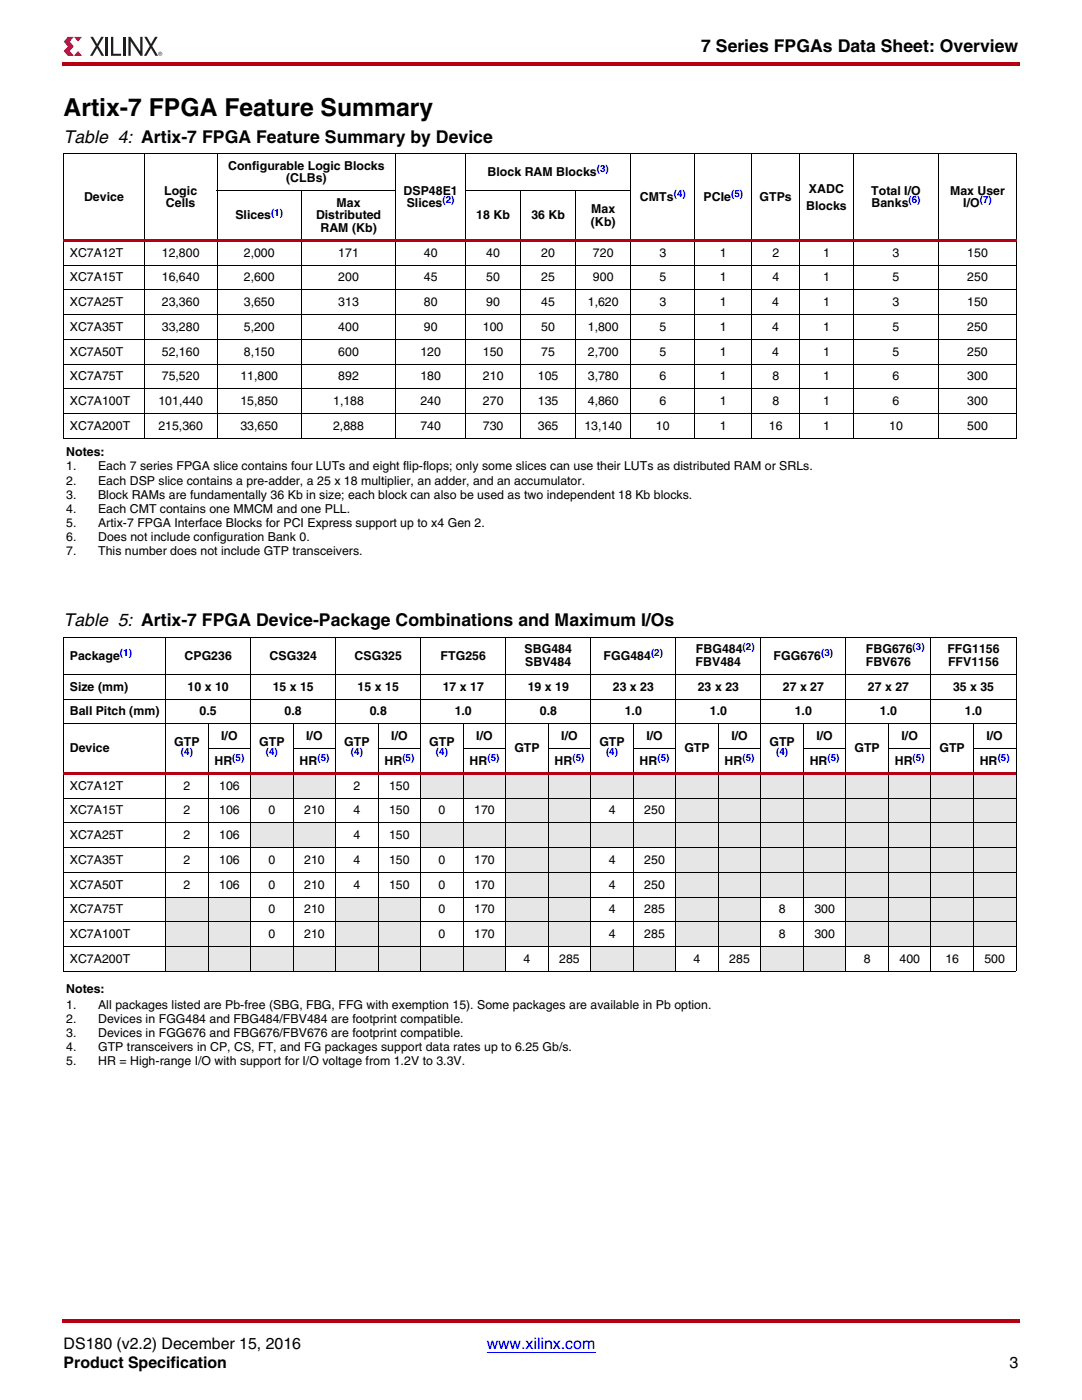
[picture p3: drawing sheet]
<svg xmlns="http://www.w3.org/2000/svg" width="216mm" height="279mm" viewBox="0 0 216 279" stroke-linecap="round" stroke-linejoin="round" font-family="sans-serif">
<defs><g id="words">
<text font-size="4.9" x="12.7" y="23.1">Artix-7 FPGA Feature Summary</text>
<g font-size="3.5">
<text x="139.9" y="10.5">7 Series FPGAs Data Sheet: Overview</text>
<text x="12.7" y="28.4">Table 4: Artix-7 FPGA Feature Summary by Device</text>
<text x="12.7" y="124.9">Table 5: Artix-7 FPGA Device-Package Combinations and Maximum I/Os</text>
</g>
<g font-size="3.2">
<text x="12.7" y="269.2">DS180 (v2.2) December 15, 2016</text>
<text x="12.7" y="273">Product Specification</text>
<text x="201.4" y="273">3</text>
</g>
<text font-size="3.2" fill="#00f" x="97.1" y="269.2">www.xilinx.com</text>
<g font-size="2.5">
<text x="45.5" y="33.9">Configurable Logic Blocks</text>
<text x="97.3" y="35.2">Block RAM Blocks</text>
<text x="16.8" y="40.1">Device</text>
<text x="32.8" y="38.9">Logic</text>
<text x="33.1" y="41.3">Cells</text>
<text x="57.1" y="36.4">(CLBs)</text>
<text x="67.2" y="41.3">Max</text>
<text x="80.5" y="38.9">DSP48E1</text>
<text x="81.2" y="41.3">Slices</text>
<text x="127.7" y="40.1">CMTs</text>
<text x="140.4" y="40.1">PCIe</text>
<text x="151.6" y="40.1">GTPs</text>
<text x="160.9" y="42">Blocks</text>
<text x="161.4" y="38.5">XADC</text>
<text x="173.9" y="38.9">Total I/O</text>
<text x="173.9" y="41.3">Banks</text>
<text x="189.6" y="38.9">Max User</text>
<text x="192.2" y="41.3">I/O</text>
<text x="47" y="43.8">Slices</text>
<text x="63.1" y="43.8">Distributed</text>
<text x="63.9" y="46.3">RAM (Kb)</text>
<text x="95" y="43.8">18 Kb</text>
<text x="106" y="43.8">36 Kb</text>
<text x="117.9" y="45">(Kb)</text>
<text x="118" y="42.6">Max</text>
<text x="13.9" y="51.2">XC7A12T</text>
<text x="32.3" y="51.2">12,800</text>
<text x="48.6" y="51.2">2,000</text>
<text x="67.5" y="51.2">171</text>
<text x="84.6" y="51.2">40</text>
<text x="97" y="51.2">40</text>
<text x="108" y="51.2">20</text>
<text x="118.3" y="51.2">720</text>
<text x="131.6" y="51.2">3</text>
<text x="143.7" y="51.2">1</text>
<text x="154.1" y="51.2">2</text>
<text x="164.2" y="51.2">1</text>
<text x="178.1" y="51.2">3</text>
<text x="193" y="51.2">150</text>
<text x="13.9" y="56.2">XC7A15T</text>
<text x="32.3" y="56.2">16,640</text>
<text x="48.6" y="56.2">2,600</text>
<text x="67.5" y="56.2">200</text>
<text x="84.6" y="56.2">45</text>
<text x="97" y="56.2">50</text>
<text x="108" y="56.2">25</text>
<text x="118.3" y="56.2">900</text>
<text x="131.6" y="56.2">5</text>
<text x="143.7" y="56.2">1</text>
<text x="154.1" y="56.2">4</text>
<text x="164.2" y="56.2">1</text>
<text x="178.1" y="56.2">5</text>
<text x="193" y="56.2">250</text>
<text x="13.9" y="61.1">XC7A25T</text>
<text x="32.3" y="61.1">23,360</text>
<text x="48.6" y="61.1">3,650</text>
<text x="67.5" y="61.1">313</text>
<text x="84.6" y="61.1">80</text>
<text x="97" y="61.1">90</text>
<text x="108" y="61.1">45</text>
<text x="117.3" y="61.1">1,620</text>
<text x="131.6" y="61.1">3</text>
<text x="143.7" y="61.1">1</text>
<text x="154.1" y="61.1">4</text>
<text x="164.2" y="61.1">1</text>
<text x="178.1" y="61.1">3</text>
<text x="193" y="61.1">150</text>
<text x="13.9" y="66">XC7A35T</text>
<text x="13.9" y="71">XC7A50T</text>
<text x="32.3" y="66">33,280</text>
<text x="32.3" y="71">52,160</text>
<text x="48.6" y="66">5,200</text>
<text x="48.6" y="71">8,150</text>
<text x="67.5" y="66">400</text>
<text x="67.5" y="71">600</text>
<text x="83.9" y="71">120</text>
<text x="84.6" y="66">90</text>
<text x="96.4" y="71">150</text>
<text x="96.4" y="66">100</text>
<text x="108" y="71">75</text>
<text x="108" y="66">50</text>
<text x="117.3" y="71">2,700</text>
<text x="117.3" y="66">1,800</text>
<text x="131.6" y="71">5</text>
<text x="131.6" y="66">5</text>
<text x="143.7" y="71">1</text>
<text x="143.7" y="66">1</text>
<text x="154.1" y="71">4</text>
<text x="154.1" y="66">4</text>
<text x="164.2" y="71">1</text>
<text x="164.2" y="66">1</text>
<text x="178.1" y="71">5</text>
<text x="178.1" y="66">5</text>
<text x="193" y="71">250</text>
<text x="193" y="66">250</text>
<text x="13.9" y="75.9">XC7A75T</text>
<text x="32.3" y="75.9">75,520</text>
<text x="48" y="75.9">11,800</text>
<text x="67.5" y="75.9">892</text>
<text x="83.9" y="75.9">180</text>
<text x="96.4" y="75.9">210</text>
<text x="107.3" y="75.9">105</text>
<text x="117.3" y="75.9">3,780</text>
<text x="131.6" y="75.9">6</text>
<text x="143.7" y="75.9">1</text>
<text x="154.1" y="75.9">8</text>
<text x="164.2" y="75.9">1</text>
<text x="178.1" y="75.9">6</text>
<text x="193" y="75.9">300</text>
<text x="13.9" y="80.8">XC7A100T</text>
<text x="31.6" y="80.8">101,440</text>
<text x="48" y="80.8">15,850</text>
<text x="66.5" y="80.8">1,188</text>
<text x="83.9" y="80.8">240</text>
<text x="96.4" y="80.8">270</text>
<text x="107.3" y="80.8">135</text>
<text x="117.3" y="80.8">4,860</text>
<text x="131.6" y="80.8">6</text>
<text x="143.7" y="80.8">1</text>
<text x="154.1" y="80.8">8</text>
<text x="164.2" y="80.8">1</text>
<text x="178.1" y="80.8">6</text>
<text x="193" y="80.8">300</text>
<text x="13.9" y="85.8">XC7A200T</text>
<text x="31.6" y="85.8">215,360</text>
<text x="48" y="85.8">33,650</text>
<text x="66.5" y="85.8">2,888</text>
<text x="83.9" y="85.8">740</text>
<text x="96.3" y="85.8">730</text>
<text x="107.3" y="85.8">365</text>
<text x="116.6" y="85.8">13,140</text>
<text x="130.9" y="85.8">10</text>
<text x="143.7" y="85.8">1</text>
<text x="153.4" y="85.8">16</text>
<text x="164.2" y="85.8">1</text>
<text x="177.4" y="85.8">10</text>
<text x="193" y="85.8">500</text>
<text x="13.2" y="91.1">Notes:</text>
<text x="13.2" y="93.9">1.</text>
<text x="19.6" y="93.9">Each 7 series FPGA slice contains four LUTs and eight flip-flops; only some slices can use their LUTs as distributed RAM or SRLs.</text>
<text x="13.2" y="96.7">2.</text>
<text x="13.2" y="99.5">3.</text>
<text x="19.6" y="96.7">Each DSP slice contains a pre-adder, a 25 x 18 multiplier, an adder, and an accumulator.</text>
<text x="19.6" y="99.5">Block RAMs are fundamentally 36 Kb in size; each block can also be used as two independent 18 Kb blocks.</text>
<text x="13.2" y="102.4">4.</text>
<text x="13.2" y="105.2">5.</text>
<text x="19.6" y="102.4">Each CMT contains one MMCM and one PLL.</text>
<text x="19.6" y="105.2">Artix-7 FPGA Interface Blocks for PCI Express support up to x4 Gen 2.</text>
<text x="13.2" y="108">6.</text>
<text x="13.2" y="110.8">7.</text>
<text x="19.6" y="108">Does not include configuration Bank 0.</text>
<text x="19.6" y="110.8">This number does not include GTP transceivers.</text>
<text x="13.9" y="131.6">Package</text>
<text x="36.8" y="131.6">CPG236</text>
<text x="53.8" y="131.6">CSG324</text>
<text x="70.7" y="131.6">CSG325</text>
<text x="87.9" y="131.6">FTG256</text>
<text x="104.7" y="130.4">SBG484</text>
<text x="120.4" y="131.6">FGG484</text>
<text x="138.9" y="130.4">FBG484</text>
<text x="154.4" y="131.6">FGG676</text>
<text x="172.8" y="130.4">FBG676</text>
<text x="189" y="130.4">FFG1156</text>
<text x="13.9" y="137.8">Size (mm)</text>
<text x="37.4" y="137.8">10 x 10</text>
<text x="54.4" y="137.8">15 x 15</text>
<text x="71.4" y="137.8">15 x 15</text>
<text x="88.3" y="137.8">17 x 17</text>
<text x="104.8" y="132.9">SBV484</text>
<text x="105.3" y="137.8">19 x 19</text>
<text x="122.3" y="137.8">23 x 23</text>
<text x="138.8" y="132.9">FBV484</text>
<text x="139.3" y="137.8">23 x 23</text>
<text x="156.2" y="137.8">27 x 27</text>
<text x="172.8" y="132.9">FBV676</text>
<text x="173.2" y="137.8">27 x 27</text>
<text x="189.2" y="132.9">FFV1156</text>
<text x="190.2" y="137.8">35 x 35</text>
<text x="13.9" y="142.7">Ball Pitch (mm)</text>
<text x="39.8" y="142.7">0.5</text>
<text x="56.8" y="142.7">0.8</text>
<text x="73.8" y="142.7">0.8</text>
<text x="90.7" y="142.7">1.0</text>
<text x="107.7" y="142.7">0.8</text>
<text x="124.7" y="142.7">1.0</text>
<text x="141.6" y="142.7">1.0</text>
<text x="158.6" y="142.7">1.0</text>
<text x="175.6" y="142.7">1.0</text>
<text x="192.5" y="142.7">1.0</text>
<text x="34.8" y="148.9">GTP</text>
<text x="44.1" y="147.7">I/O</text>
<text x="51.7" y="148.9">GTP</text>
<text x="61.1" y="147.7">I/O</text>
<text x="68.7" y="148.9">GTP</text>
<text x="78.1" y="147.7">I/O</text>
<text x="85.7" y="148.9">GTP</text>
<text x="95" y="147.7">I/O</text>
<text x="112" y="147.7">I/O</text>
<text x="119.6" y="148.9">GTP</text>
<text x="129" y="147.7">I/O</text>
<text x="145.9" y="147.7">I/O</text>
<text x="153.5" y="148.9">GTP</text>
<text x="162.9" y="147.7">I/O</text>
<text x="179.9" y="147.7">I/O</text>
<text x="196.9" y="147.7">I/O</text>
<text x="13.9" y="150.2">Device</text>
<text x="42.8" y="152.6">HR</text>
<text x="59.8" y="152.6">HR</text>
<text x="76.7" y="152.6">HR</text>
<text x="93.7" y="152.6">HR</text>
<text x="102.6" y="150.2">GTP</text>
<text x="110.7" y="152.6">HR</text>
<text x="127.6" y="152.6">HR</text>
<text x="136.6" y="150.2">GTP</text>
<text x="144.6" y="152.6">HR</text>
<text x="161.6" y="152.6">HR</text>
<text x="170.5" y="150.2">GTP</text>
<text x="178.5" y="152.6">HR</text>
<text x="187.5" y="150.2">GTP</text>
<text x="195.5" y="152.6">HR</text>
<text x="13.9" y="157.6">XC7A12T</text>
<text x="36.6" y="157.6">2</text>
<text x="43.7" y="157.6">106</text>
<text x="70.5" y="157.6">2</text>
<text x="77.7" y="157.6">150</text>
<text x="13.9" y="162.5">XC7A15T</text>
<text x="13.9" y="167.4">XC7A25T</text>
<text x="36.6" y="162.5">2</text>
<text x="36.6" y="167.4">2</text>
<text x="43.7" y="162.5">106</text>
<text x="43.7" y="167.4">106</text>
<text x="53.6" y="162.5">0</text>
<text x="60.7" y="162.5">210</text>
<text x="70.5" y="162.5">4</text>
<text x="70.5" y="167.4">4</text>
<text x="77.7" y="162.5">150</text>
<text x="77.7" y="167.4">150</text>
<text x="87.5" y="162.5">0</text>
<text x="94.6" y="162.5">170</text>
<text x="121.5" y="162.5">4</text>
<text x="128.6" y="162.5">250</text>
<text x="13.9" y="172.4">XC7A35T</text>
<text x="36.6" y="172.4">2</text>
<text x="43.7" y="172.4">106</text>
<text x="53.6" y="172.4">0</text>
<text x="60.7" y="172.4">210</text>
<text x="70.5" y="172.4">4</text>
<text x="77.7" y="172.4">150</text>
<text x="87.5" y="172.4">0</text>
<text x="94.6" y="172.4">170</text>
<text x="121.5" y="172.4">4</text>
<text x="128.6" y="172.4">250</text>
<text x="13.9" y="177.3">XC7A50T</text>
<text x="36.6" y="177.3">2</text>
<text x="43.7" y="177.3">106</text>
<text x="53.6" y="177.3">0</text>
<text x="60.7" y="177.3">210</text>
<text x="70.5" y="177.3">4</text>
<text x="77.7" y="177.3">150</text>
<text x="87.5" y="177.3">0</text>
<text x="94.6" y="177.3">170</text>
<text x="121.5" y="177.3">4</text>
<text x="128.6" y="177.3">250</text>
<text x="13.9" y="182.3">XC7A75T</text>
<text x="53.6" y="182.3">0</text>
<text x="60.7" y="182.3">210</text>
<text x="87.5" y="182.3">0</text>
<text x="94.6" y="182.3">170</text>
<text x="121.5" y="182.3">4</text>
<text x="128.6" y="182.3">285</text>
<text x="155.4" y="182.3">8</text>
<text x="162.5" y="182.3">300</text>
<text x="13.9" y="187.2">XC7A100T</text>
<text x="53.6" y="187.2">0</text>
<text x="60.7" y="187.2">210</text>
<text x="87.5" y="187.2">0</text>
<text x="94.6" y="187.2">170</text>
<text x="121.5" y="187.2">4</text>
<text x="128.6" y="187.2">285</text>
<text x="155.4" y="187.2">8</text>
<text x="162.5" y="187.2">300</text>
<text x="13.9" y="192.2">XC7A200T</text>
<text x="104.5" y="192.2">4</text>
<text x="111.6" y="192.2">285</text>
<text x="138.4" y="192.2">4</text>
<text x="145.5" y="192.2">285</text>
<text x="172.3" y="192.2">8</text>
<text x="179.5" y="192.2">400</text>
<text x="188.6" y="192.2">16</text>
<text x="196.4" y="192.2">500</text>
<text x="13.2" y="198.1">Notes:</text>
<text x="13.2" y="201.3">1.</text>
<text x="19.6" y="201.3">All packages listed are Pb-free (SBG, FBG, FFG with exemption 15). Some packages are available in Pb option.</text>
<text x="13.2" y="204.2">2.</text>
<text x="13.2" y="207">3.</text>
<text x="13.2" y="209.8">4.</text>
<text x="19.6" y="204.2">Devices in FGG484 and FBG484/FBV484 are footprint compatible.</text>
<text x="19.6" y="207">Devices in FGG676 and FBG676/FBV676 are footprint compatible.</text>
<text x="19.6" y="209.8">GTP transceivers in CP, CS, FT, and FG packages support data rates up to 6.25 Gb/s.</text>
<text x="13.2" y="212.6">5.</text>
<text x="19.6" y="212.6">HR = High-range I/O with support for I/O voltage from 1.2V to 3.3V.</text>
</g>
<g font-size="2" fill="#00f">
<text x="119.1" y="34.4">(3)</text>
<text x="88.3" y="40.6">(2)</text>
<text x="134.4" y="39.3">(4)</text>
<text x="145.9" y="39.3">(5)</text>
<text x="181.3" y="40.6">(6)</text>
<text x="195.5" y="40.6">(7)</text>
<text x="54.1" y="43.1">(1)</text>
<text x="23.9" y="130.9">(1)</text>
<text x="129.9" y="130.9">(2)</text>
<text x="148.2" y="129.7">(2)</text>
<text x="163.8" y="130.9">(3)</text>
<text x="182.1" y="129.7">(3)</text>
<text x="36.1" y="150.7">(4)</text>
<text x="46.4" y="151.9">(5)</text>
<text x="53.1" y="150.7">(4)</text>
<text x="63.3" y="151.9">(5)</text>
<text x="70" y="150.7">(4)</text>
<text x="80.3" y="151.9">(5)</text>
<text x="87" y="150.7">(4)</text>
<text x="97.3" y="151.9">(5)</text>
<text x="114.2" y="151.9">(5)</text>
<text x="120.9" y="150.7">(4)</text>
<text x="131.2" y="151.9">(5)</text>
<text x="148.2" y="151.9">(5)</text>
<text x="154.9" y="150.7">(4)</text>
<text x="165.1" y="151.9">(5)</text>
<text x="182.1" y="151.9">(5)</text>
<text x="199.1" y="151.9">(5)</text>
</g>
</g></defs>
<path d="M13.5 7.4h1.2l-.8 .9h-1.2z" fill="#ef3122"/>
<path d="M12.7 8.3h1.2l.8 .9h-1.2z" fill="#b30437"/>
<path d="M13.5 9.2h1.2l-.8 1h-1.2z" fill="#ef3122"/>
<path d="M12.7 10.2h1.2l.8 .9h-1.2z" fill="#b30437"/>
<path d="M14.7 7.4h1.7l-.8 .9z" fill="#ef3122"/>
<path d="M15.6 10.2l.8 .9h-1.7z" fill="#b30437"/>
<g fill="#231f20">
<path d="M18 7.4h.6l.8 1.4 .8-1.4h.5l-1.1 1.8 1.2 1.9h-.5l-.9-1.5-.9 1.5h-.5l1.1-1.9z"/>
<path d="M21.1 7.4h.4v3.7h-.4z"/>
<path d="M22.2 7.4h.4v3.3h1.6v.4h-2z"/>
<path d="M24.5 7.4h.5v3.7h-.5z"/>
<path d="M25.6 7.4h.4l2 2.9v-2.9h.4v3.7h-.4l-1.9-2.9v2.9h-.5z"/>
<path d="M28.8 7.4h.5l.8 1.4 .8-1.4h.6l-1.1 1.8 1.1 1.9h-.5l-.9-1.5-.9 1.5h-.5l1.2-1.9z"/>
<path d="M31.9 10.6v.1h.2zM31.8 10.5h.3l-.1 .3 .2 .2-.2-.2-.2 .2zM31.6 10.7a.35 .35 0 0 0 .7 0 .35 .35 0 0 0-.7 0zM31.6 10.7a.41 .41 0 0 1 .8 0 .41 .41 0 0 1-.8 0z"/>
</g>
<g fill="#b50014">
<path d="M12.4 12.4h.3v.7h-.3z"/>
<path d="M12.7 12.4h190.8v.7h-190.8z"/>
</g>
<path d="M12.7 267.1h190.5v9.8h-190.5z" fill="#fff"/>
<path d="M97 269.9h.2z" fill="#00f"/>
<path d="M97.1 269.9h21.7" fill="none" stroke="#00f" stroke-width=".2"/>
<g fill="#b50014">
<path d="M12.4 263.2h.3v.7h-.3z"/>
<path d="M12.7 263.2h190.8v.7h-190.8z"/>
</g>
<g fill="#e6e6e6">
<path d="M50 154.3h17v5h-17z"/>
<path d="M83.9 154.3h118.8v5h-118.8z"/>
<path d="M100.9 159.3h17v4.9h-17z"/>
<path d="M134.9 159.3h67.8v4.9h-67.8z"/>
<path d="M50 164.2h17v5h-17z"/>
<path d="M83.9 164.2h118.8v5h-118.8z"/>
<path d="M100.9 169.2h17v4.9h-17z"/>
<path d="M134.9 169.2h67.8v4.9h-67.8z"/>
<path d="M100.9 174.1h17v4.9h-17z"/>
<path d="M134.9 174.1h67.8v4.9h-67.8z"/>
<path d="M33 179h17v5h-17z"/>
<path d="M67 179h16.9v5h-16.9z"/>
<path d="M100.9 179h17v5h-17z"/>
<path d="M134.9 179h16.9v5h-16.9z"/>
<path d="M168.8 179h33.9v5h-33.9z"/>
<path d="M33 184h17v4.9h-17z"/>
<path d="M67 184h16.9v4.9h-16.9z"/>
<path d="M100.9 184h17v4.9h-17z"/>
<path d="M134.9 184h16.9v4.9h-16.9z"/>
<path d="M168.8 184h33.9v4.9h-33.9z"/>
<path d="M33 188.9h67.9v4.9h-67.9z"/>
<path d="M117.9 188.9h17v4.9h-17z"/>
<path d="M151.8 188.9h17v4.9h-17z"/>
</g>
<g fill="none" stroke="#000" stroke-width=".2">
<path d="M12.7 30.7h190.2M12.7 30.7v56.7M28.8 30.6v56.9M43.3 38.1h35.7M43.3 30.6v56.9M60.2 38.1v49.4M79 30.6v56.9M92.9 38.1h33M92.9 30.6v56.9M103.9 38.1v49.4M114.9 38.1v49.4M125.9 30.6v56.9"/>
<path d="M138.7 30.6v56.9M150.1 30.6v56.9M159.6 30.6v56.9M170.3 30.6v56.9M187.3 30.6v56.9M202.8 30.7v56.7"/>
</g>
<path d="M12.7 47.7h190.2v.5h-190.2z" fill="#b50014"/>
<g fill="none" stroke="#000" stroke-width=".2">
<path d="M12.7 52.9h190.2M12.7 57.8h190.2M12.7 62.8h190.2M12.7 67.7h190.2M12.7 72.7h190.2M12.7 77.6h190.2M12.7 82.5h190.2M12.7 87.5h190.2M12.7 127.2h190.1M12.7 134.6h190.1M12.7 139.5h190.1M12.7 127.2v66.6"/>
<path d="M33 127.1v66.8M50 127.1v66.8M67 127.1v66.8M83.9 127.1v66.8M100.9 127.1v66.8M117.9 127.1v66.8M134.9 127.1v66.8M151.8 127.1v66.8M168.8 127.1v66.8M185.8 127.1v66.8M202.7 127.2v66.6M12.7 144.5h190.1"/>
<path d="M41.5 149.4h8.6M41.5 144.4v49.5M58.5 149.4h8.5M58.5 144.4v49.5M75.4 149.4h8.6M75.5 144.4v49.5M92.4 149.4h8.6M92.4 144.4v49.5M109.4 149.4h8.5M109.4 144.4v49.5M126.3 149.4h8.6M126.4 144.4v49.5"/>
<path d="M143.3 149.4h8.6M143.3 144.4v49.5M160.3 149.4h8.5M160.3 144.4v49.5M177.2 149.4h8.6M177.3 144.4v49.5M194.2 149.4h8.6M194.2 144.4v49.5"/>
</g>
<path d="M12.7 154.1h190.1v.5h-190.1z" fill="#b50014"/>
<path d="M12.7 159.3h190.1M12.7 164.2h190.1M12.7 169.2h190.1M12.7 174.1h190.1M12.7 179h190.1M12.7 184h190.1M12.7 188.9h190.1M12.7 193.8h190.1" fill="none" stroke="#000" stroke-width=".2"/>
<use href="#words"/>
</svg>
